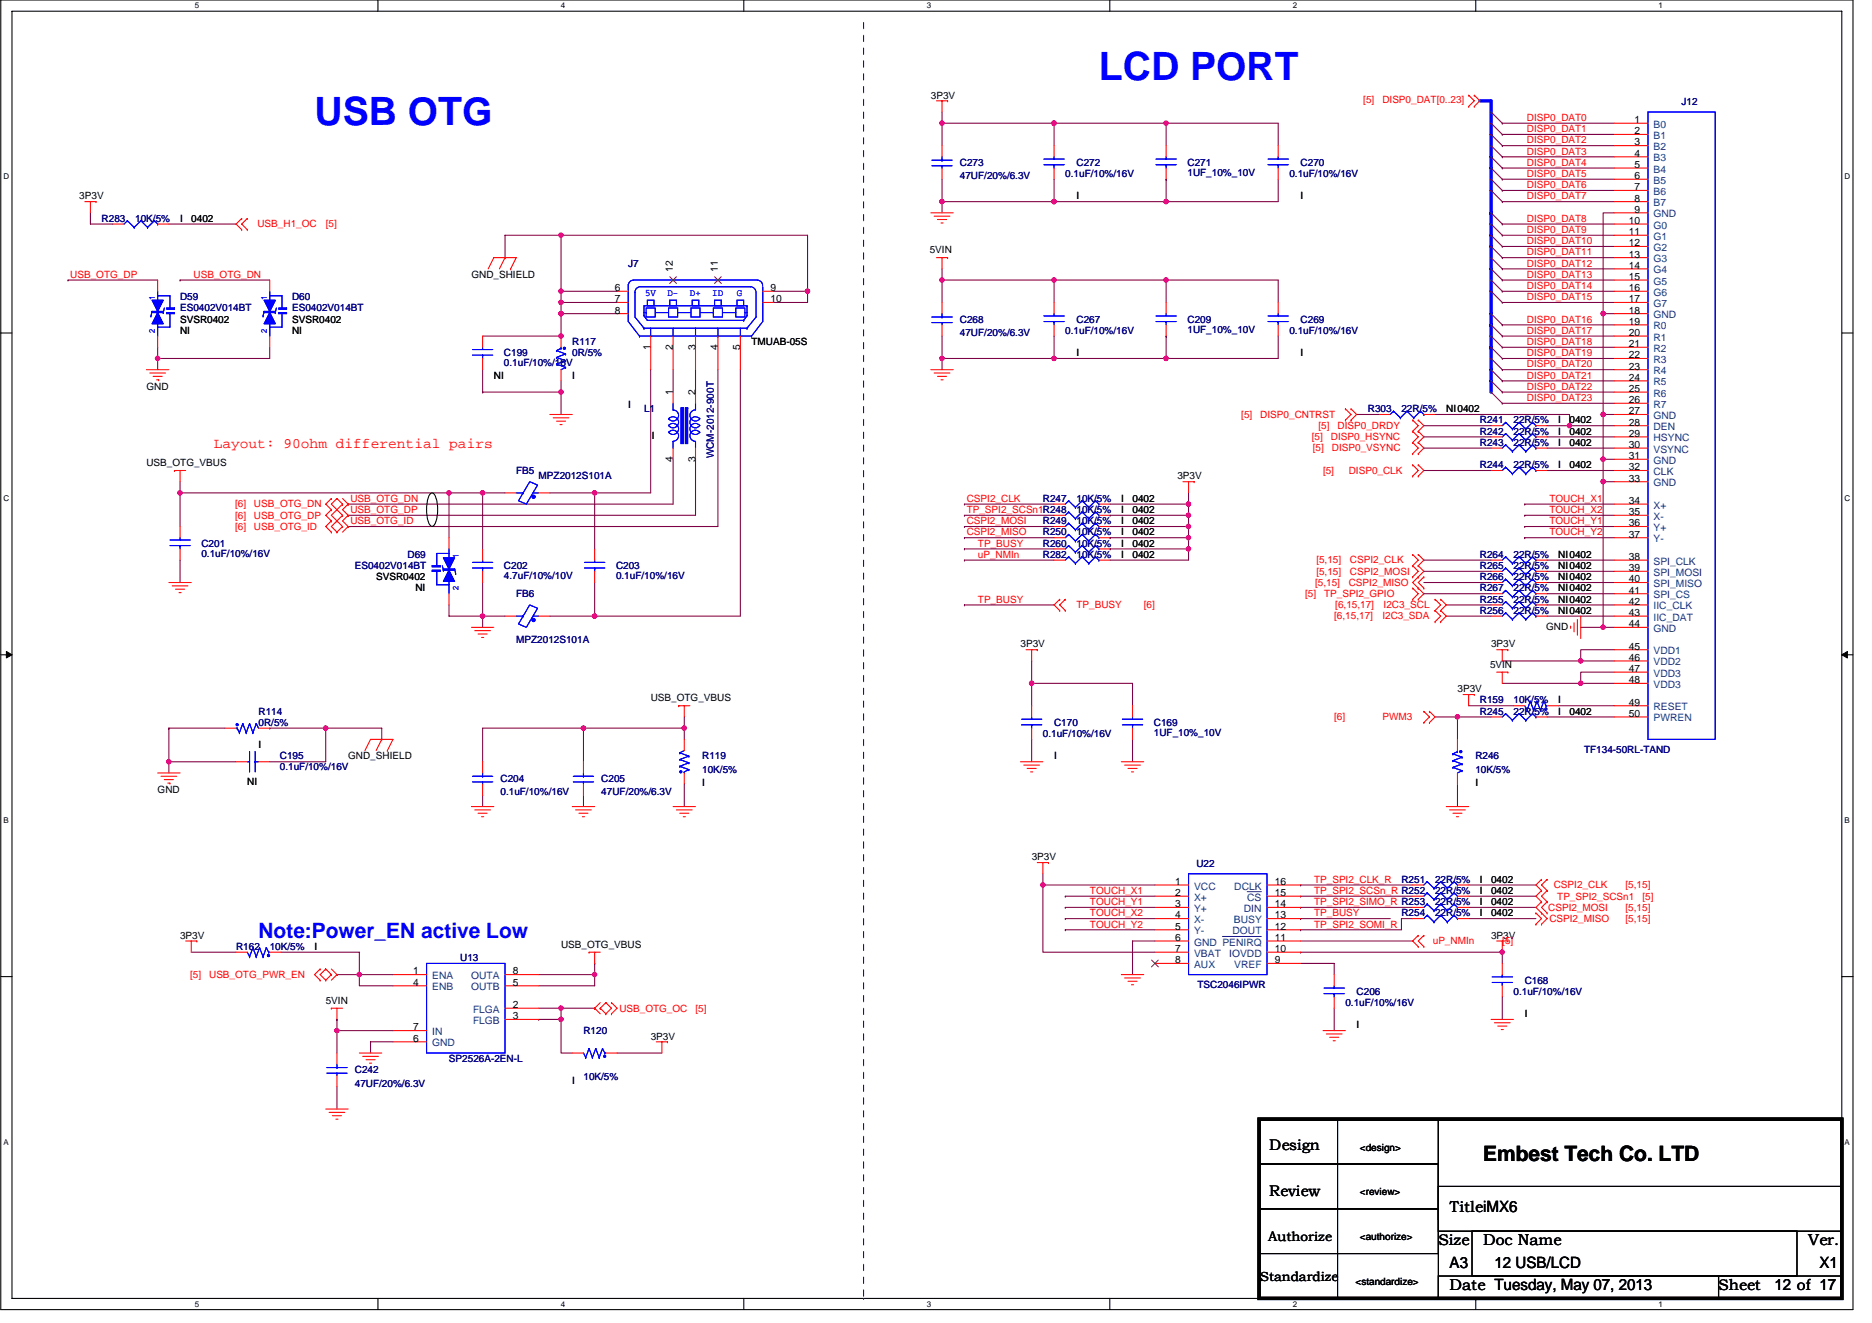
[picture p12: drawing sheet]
<svg xmlns="http://www.w3.org/2000/svg" width="297mm" height="210mm" viewBox="0 0 297 210" stroke-linecap="round" stroke-linejoin="round" font-family="sans-serif">
<defs><g id="words">
<g font-size="6.2" fill="#00f">
<text x="174.4" y="12.7">LCD PORT</text>
<text x="49.9" y="19.8">USB OTG</text>
</g>
<text font-size="3.4" fill="#00f" x="41" y="148.9">Note:Power_EN active Low</text>
<text font-size="3.4" x="235.3" y="184.3">Embest Tech Co. LTD</text>
<g font-size="2.5">
<text x="228.2" y="197.7">Size</text>
<text x="230" y="192.3">TitleiMX6</text>
<text x="235.3" y="197.7">Doc Name</text>
<text x="286.9" y="197.7">Ver.</text>
<text x="230" y="201.2">A3</text>
<text x="237.1" y="201.2">12 USB/LCD</text>
<text x="288.7" y="201.2">X1</text>
<text x="230" y="204.8">Date Tuesday, May 07, 2013</text>
<text x="272.7" y="204.8">Sheet</text>
<text x="281.6" y="204.7">12 of 17</text>
</g>
<g font-size="2.4">
<text x="201.4" y="182.5">Design</text>
<text x="201.4" y="189.8">Review</text>
</g>
<text font-size="2.3" fill="#f00" x="33.9" y="71.2">Layout: 90ohm differential pairs</text>
<g font-size="2.1">
<text x="201.2" y="197">Authorize</text>
<text x="200" y="203.4">Standardize</text>
</g>
<g font-size="1.6">
<text x="147.7" y="15.6">3P3V</text>
<text x="259.4" y="19.5">1</text>
<text x="259.4" y="21.3">2</text>
<text x="259.4" y="23.1">3</text>
<text x="259.4" y="24.9">4</text>
<text x="259.4" y="26.6">5</text>
<text x="259.4" y="28.4">6</text>
<text x="12.6" y="31.6">3P3V</text>
<text x="28.6" y="35.2">I</text>
<text x="30.4" y="35.2">0402</text>
<text x="170.8" y="31.6">I</text>
<text x="206.4" y="31.6">I</text>
<text x="258.5" y="35.5">10</text>
<text x="259.4" y="30.2">7</text>
<text x="259.4" y="33.8">9</text>
<text x="259.4" y="32">8</text>
<text x="147.5" y="40.2">5VIN</text>
<text x="258.5" y="37.3">11</text>
<text x="258.5" y="39.1">12</text>
<text x="258.5" y="40.9">13</text>
<text x="74.8" y="44.1">GND_SHIELD</text>
<text x="97.6" y="46.2">6</text>
<text x="97.6" y="48">7</text>
<text x="106.8" y="43.2" transform="rotate(-90 106.8 43.2)">12</text>
<text x="113.9" y="43.2" transform="rotate(-90 113.9 43.2)">11</text>
<text x="122.3" y="46.2">9</text>
<text x="122.3" y="48">10</text>
<text x="258.5" y="42.7">14</text>
<text x="258.5" y="44.4">15</text>
<text x="258.5" y="46.2">16</text>
<text x="258.5" y="48">17</text>
<text x="28.6" y="51.2">SVSR0402</text>
<text x="28.6" y="53">NI</text>
<text x="46.4" y="51.2">SVSR0402</text>
<text x="46.4" y="53">NI</text>
<text x="97.6" y="49.8">8</text>
<text x="258.5" y="49.8">18</text>
<text x="258.5" y="51.5">19</text>
<text x="258.5" y="53.3">20</text>
<text x="103.2" y="55.5" transform="rotate(-90 103.2 55.5)">1</text>
<text x="106.8" y="55.5" transform="rotate(-90 106.8 55.5)">2</text>
<text x="110.3" y="55.5" transform="rotate(-90 110.3 55.5)">3</text>
<text x="113.9" y="55.5" transform="rotate(-90 113.9 55.5)">4</text>
<text x="117.5" y="55.5" transform="rotate(-90 117.5 55.5)">5</text>
<text x="119.2" y="54.8">TMUAB-05S</text>
<text x="170.8" y="56.5">I</text>
<text x="206.4" y="56.5">I</text>
<text x="258.5" y="55.1">21</text>
<text x="258.5" y="56.9">22</text>
<text x="258.5" y="58.7">23</text>
<text x="23.2" y="61.9">GND</text>
<text x="78.4" y="60.1">NI</text>
<text x="90.8" y="60.1">I</text>
<text x="99.7" y="64.7">I</text>
<text x="106.8" y="62.8" transform="rotate(-90 106.8 62.8)">1</text>
<text x="110.3" y="62.8" transform="rotate(-90 110.3 62.8)">2</text>
<text x="229.5" y="65.4">NI0402</text>
<text x="258.5" y="60.4">24</text>
<text x="258.5" y="62.2">25</text>
<text x="258.5" y="64">26</text>
<text x="258.5" y="65.8">27</text>
<text x="103.4" y="69.7">I</text>
<text x="247.3" y="67.2">I</text>
<text x="247.3" y="69">I</text>
<text x="247.3" y="70.8">I</text>
<text x="249" y="67.2">0402</text>
<text x="249" y="69">0402</text>
<text x="249" y="70.8">0402</text>
<text x="258.5" y="67.5">28</text>
<text x="258.5" y="69.3">29</text>
<text x="258.5" y="71.1">30</text>
<text x="23.2" y="74">USB_OTG_VBUS</text>
<text x="106.8" y="73.3" transform="rotate(-90 106.8 73.3)">4</text>
<text x="110.3" y="73.3" transform="rotate(-90 110.3 73.3)">3</text>
<text x="186.8" y="76.1">3P3V</text>
<text x="247.3" y="74.3">I</text>
<text x="249" y="74.3">0402</text>
<text x="258.5" y="72.9">31</text>
<text x="258.5" y="74.7">32</text>
<text x="258.5" y="76.4">33</text>
<text x="177.9" y="79.7">I</text>
<text x="177.9" y="83.2">I</text>
<text x="177.9" y="81.4">I</text>
<text x="179.7" y="79.7">0402</text>
<text x="179.7" y="83.2">0402</text>
<text x="179.7" y="81.4">0402</text>
<text x="258.5" y="80">34</text>
<text x="258.5" y="81.8">35</text>
<text x="258.5" y="83.5">36</text>
<text x="177.9" y="86.8">I</text>
<text x="177.9" y="88.5">I</text>
<text x="177.9" y="85">I</text>
<text x="179.7" y="86.8">0402</text>
<text x="179.7" y="88.5">0402</text>
<text x="179.7" y="85">0402</text>
<text x="247.3" y="88.5">NI0402</text>
<text x="258.5" y="85.3">37</text>
<text x="258.5" y="88.9">38</text>
<text x="59.7" y="92.1">SVSR0402</text>
<text x="65.9" y="93.9">NI</text>
<text x="247.3" y="93.9">NI0402</text>
<text x="247.3" y="95.7">NI0402</text>
<text x="247.3" y="92.1">NI0402</text>
<text x="247.3" y="90.3">NI0402</text>
<text x="258.5" y="90.7">39</text>
<text x="258.5" y="92.4">40</text>
<text x="258.5" y="94.2">41</text>
<text x="258.5" y="96">42</text>
<text x="245.3" y="99.9">GND</text>
<text x="247.3" y="97.4">NI0402</text>
<text x="258.5" y="97.8">43</text>
<text x="258.5" y="99.5">44</text>
<text x="161.9" y="102.8">3P3V</text>
<text x="236.4" y="106">5VIN</text>
<text x="236.6" y="102.8">3P3V</text>
<text x="258.5" y="103.1">45</text>
<text x="258.5" y="104.9">46</text>
<text x="258.5" y="106.7">47</text>
<text x="103.2" y="111.3">USB_OTG_VBUS</text>
<text x="231.3" y="109.9">3P3V</text>
<text x="247.3" y="111.7">I</text>
<text x="247.3" y="113.4">I</text>
<text x="249" y="113.4">0402</text>
<text x="258.5" y="108.4">48</text>
<text x="258.5" y="112">49</text>
<text x="258.5" y="113.8">50</text>
<text x="41" y="118.8">I</text>
<text x="25" y="125.9">GND</text>
<text x="39.2" y="124.6">NI</text>
<text x="55.2" y="120.5">GND_SHIELD</text>
<text x="111.4" y="124.8">I</text>
<text x="167.3" y="120.5">I</text>
<text x="234.1" y="124.8">I</text>
<text x="163.7" y="136.5">3P3V</text>
<text x="186.5" y="140.4">1</text>
<text x="186.5" y="142.2">2</text>
<text x="186.5" y="144">3</text>
<text x="202.3" y="142.2">15</text>
<text x="202.3" y="144">14</text>
<text x="202.3" y="140.4">16</text>
<text x="234.8" y="141.9">I</text>
<text x="234.8" y="140.1">I</text>
<text x="234.8" y="143.7">I</text>
<text x="236.6" y="141.9">0402</text>
<text x="236.6" y="140.1">0402</text>
<text x="236.6" y="143.7">0402</text>
<text x="28.6" y="149">3P3V</text>
<text x="186.5" y="145.8">4</text>
<text x="186.5" y="147.6">5</text>
<text x="186.5" y="149.3">6</text>
<text x="202.3" y="145.8">13</text>
<text x="202.3" y="149.3">11</text>
<text x="202.3" y="147.6">12</text>
<text x="234.8" y="145.4">I</text>
<text x="236.6" y="149">3P3V</text>
<text x="236.6" y="145.4">0402</text>
<text x="49.9" y="150.8">I</text>
<text x="65.5" y="154.7">1</text>
<text x="81.4" y="154.7">8</text>
<text x="89" y="150.4">USB_OTG_VBUS</text>
<text x="186.5" y="151.1">7</text>
<text x="186.5" y="152.9">8</text>
<text x="202.3" y="151.1">10</text>
<text x="202.3" y="152.9">9</text>
<text x="51.7" y="159.3">5VIN</text>
<text x="65.5" y="156.4">4</text>
<text x="81.4" y="156.4">5</text>
<text x="81.4" y="160">2</text>
<text x="81.4" y="161.8">3</text>
<text x="241.9" y="161.4">I</text>
<text x="65.5" y="163.6">7</text>
<text x="65.5" y="165.3">6</text>
<text x="103.2" y="165">3P3V</text>
<text x="215.3" y="163.2">I</text>
<text x="90.8" y="172.1">I</text>
<text x="215.8" y="182.6">&lt;design&gt;</text>
<text x="215.8" y="189.7">&lt;review&gt;</text>
<text x="215.8" y="196.8">&lt;authorize&gt;</text>
<text x="215.1" y="203.9">&lt;standardize&gt;</text>
</g>
<g font-size="1.6" fill="#f00">
<text x="216.3" y="16.4">[5]</text>
<text x="219.3" y="16.4">DISP0_DAT[0..23]</text>
<text x="242.3" y="21">DISP0_DAT1</text>
<text x="242.3" y="19.2">DISP0_DAT0</text>
<text x="242.3" y="22.8">DISP0_DAT2</text>
<text x="242.3" y="26.3">DISP0_DAT4</text>
<text x="242.3" y="24.5">DISP0_DAT3</text>
<text x="242.3" y="29.9">DISP0_DAT6</text>
<text x="242.3" y="28.1">DISP0_DAT5</text>
<text x="242.3" y="31.6">DISP0_DAT7</text>
<text x="242.3" y="35.2">DISP0_DAT8</text>
<text x="40.8" y="36.1">USB_H1_OC</text>
<text x="51.7" y="36.1">[5]</text>
<text x="242.3" y="40.5">DISP0_DAT11</text>
<text x="242.3" y="38.8">DISP0_DAT10</text>
<text x="242.3" y="37">DISP0_DAT9</text>
<text x="11.2" y="44.1">USB_OTG_DP</text>
<text x="30.7" y="44.1">USB_OTG_DN</text>
<text x="242.3" y="47.6">DISP0_DAT15</text>
<text x="242.3" y="45.9">DISP0_DAT14</text>
<text x="242.3" y="44.1">DISP0_DAT13</text>
<text x="242.3" y="42.3">DISP0_DAT12</text>
<text x="242.3" y="53">DISP0_DAT17</text>
<text x="242.3" y="51.2">DISP0_DAT16</text>
<text x="242.3" y="56.5">DISP0_DAT19</text>
<text x="242.3" y="58.3">DISP0_DAT20</text>
<text x="242.3" y="54.8">DISP0_DAT18</text>
<text x="242.3" y="60.1">DISP0_DAT21</text>
<text x="242.3" y="61.9">DISP0_DAT22</text>
<text x="242.3" y="63.6">DISP0_DAT23</text>
<text x="197" y="66.3">[5]</text>
<text x="200" y="66.3">DISP0_CNTRST</text>
<text x="208.1" y="69.9">[5]</text>
<text x="208.3" y="71.6">[5]</text>
<text x="209.2" y="68.1">[5]</text>
<text x="211.2" y="69.9">DISP0_HSYNC</text>
<text x="211.3" y="71.6">DISP0_VSYNC</text>
<text x="212.2" y="68.1">DISP0_DRDY</text>
<text x="209.9" y="75.2">[5]</text>
<text x="214" y="75.2">DISP0_CLK</text>
<text x="37.3" y="80.5">[6]</text>
<text x="37.3" y="82.3">[6]</text>
<text x="40.3" y="80.5">USB_OTG_DN</text>
<text x="40.3" y="82.3">USB_OTG_DP</text>
<text x="55.6" y="81.4">USB_OTG_DP</text>
<text x="55.6" y="79.7">USB_OTG_DN</text>
<text x="55.6" y="83.2">USB_OTG_ID</text>
<text x="153.4" y="79.7">CSPI2_CLK</text>
<text x="153.4" y="81.4">TP_SPI2_SCSn1R248</text>
<text x="153.4" y="83.2">CSPI2_MOSI</text>
<text x="245.8" y="79.7">TOUCH_X1</text>
<text x="245.8" y="81.4">TOUCH_X2</text>
<text x="245.8" y="83.2">TOUCH_Y1</text>
<text x="37.3" y="84.1">[6]</text>
<text x="40.3" y="84.1">USB_OTG_ID</text>
<text x="153.4" y="85">CSPI2_MISO</text>
<text x="155.2" y="86.8">TP_BUSY</text>
<text x="155.2" y="88.5">uP_NMIn</text>
<text x="208.9" y="89.4">[5,15]</text>
<text x="214.2" y="89.4">CSPI2_CLK</text>
<text x="245.8" y="85">TOUCH_Y2</text>
<text x="155.2" y="95.7">TP_BUSY</text>
<text x="207.1" y="94.8">[5]</text>
<text x="208.7" y="93">[5,15]</text>
<text x="208.9" y="91.2">[5,15]</text>
<text x="210.1" y="94.8">TP_SPI2_GPIO</text>
<text x="214" y="93">CSPI2_MISO</text>
<text x="214.2" y="91.2">CSPI2_MOSI</text>
<text x="170.8" y="96.5">TP_BUSY</text>
<text x="181.5" y="96.5">[6]</text>
<text x="211.7" y="98.3">[6,15,17]</text>
<text x="211.9" y="96.5">[6,15,17]</text>
<text x="219.3" y="98.3">I2C3_SDA</text>
<text x="219.5" y="96.5">I2C3_SCL</text>
<text x="211.7" y="114.3">[6]</text>
<text x="219.3" y="114.3">PWM3</text>
<text x="172.9" y="141.9">TOUCH_X1</text>
<text x="172.9" y="143.7">TOUCH_Y1</text>
<text x="208.5" y="140.1">TP_SPI2_CLK_R</text>
<text x="208.5" y="141.9">TP_SPI2_SCSn_R R252</text>
<text x="208.5" y="143.7">TP_SPI2_SIMO_R R253</text>
<text x="246.5" y="141">CSPI2_CLK</text>
<text x="247.1" y="142.8">TP_SPI2_SCSn1</text>
<text x="257.9" y="141">[5,15]</text>
<text x="260.6" y="142.8">[5]</text>
<text x="172.9" y="145.4">TOUCH_X2</text>
<text x="172.9" y="147.2">TOUCH_Y2</text>
<text x="208.5" y="147.2">TP_SPI2_SOMI_R</text>
<text x="208.5" y="145.4">TP_BUSY</text>
<text x="227.3" y="149.9">uP_NMIn</text>
<text x="238.4" y="149.9">[5]</text>
<text x="245.7" y="144.5">CSPI2_MOSI</text>
<text x="245.8" y="146.3">CSPI2_MISO</text>
<text x="257.9" y="146.3">[5,15]</text>
<text x="257.9" y="144.5">[5,15]</text>
<text x="30.2" y="155.2">[5]</text>
<text x="33.2" y="155.2">USB_OTG_PWR_EN</text>
<text x="98.3" y="160.5">USB_OTG_OC</text>
<text x="110.4" y="160.5">[5]</text>
</g>
<g font-size="1.6" fill="#000080">
<text x="266.8" y="16.7">J12</text>
<text x="152.3" y="26.3">C273</text>
<text x="152.3" y="28.4">47UF/20%/6.3V</text>
<text x="169" y="28.1">0.1uF/10%/16V</text>
<text x="170.8" y="26.3">C272</text>
<text x="188.4" y="26.3">C271</text>
<text x="188.4" y="27.9">1UF_10%_10V</text>
<text x="204.6" y="28.1">0.1uF/10%/16V</text>
<text x="206.4" y="26.3">C270</text>
<text x="16.1" y="35.2">R283</text>
<text x="21.5" y="35.2">10K/5%</text>
<text x="28.6" y="47.6">D59</text>
<text x="46.4" y="47.6">D60</text>
<text x="99.7" y="42.3">J7</text>
<text x="28.6" y="49.4">ES0402V014BT</text>
<text x="46.4" y="49.4">ES0402V014BT</text>
<text x="152.3" y="51.2">C268</text>
<text x="152.3" y="53.3">47UF/20%/6.3V</text>
<text x="169" y="53">0.1uF/10%/16V</text>
<text x="170.8" y="51.2">C267</text>
<text x="188.4" y="51.2">C209</text>
<text x="188.4" y="52.8">1UF_10%_10V</text>
<text x="204.6" y="53">0.1uF/10%/16V</text>
<text x="206.4" y="51.2">C269</text>
<text x="80" y="56.5">C199</text>
<text x="80" y="58.1">0.1uF/10%/16V</text>
<text x="90.8" y="54.8">R117</text>
<text x="90.8" y="56.5">0R/5%</text>
<text x="102.2" y="65.4">L1</text>
<text x="217" y="65.4">R303</text>
<text x="222.4" y="65.4">22R/5%</text>
<text x="234.8" y="67.2">R241</text>
<text x="234.8" y="69">R242</text>
<text x="234.8" y="70.8">R243</text>
<text x="240.2" y="67.2">22R/5%</text>
<text x="240.2" y="69">22R/5%</text>
<text x="240.2" y="70.8">22R/5%</text>
<text x="81.9" y="75.2">FB5</text>
<text x="85.5" y="76.1">MPZ2012S101A</text>
<text x="113.3" y="72.7" transform="rotate(-90 113.3 72.7)">WCM-2012-900T</text>
<text x="234.8" y="74.3">R244</text>
<text x="240.2" y="74.3">22R/5%</text>
<text x="165.5" y="79.7">R247</text>
<text x="165.5" y="83.2">R249</text>
<text x="170.8" y="79.7">10K/5%</text>
<text x="170.8" y="83.2">10K/5%</text>
<text x="170.8" y="81.4">10K/5%</text>
<text x="32" y="86.8">C201</text>
<text x="32" y="88.4">0.1uF/10%/16V</text>
<text x="64.7" y="88.5">D69</text>
<text x="165.5" y="86.8">R260</text>
<text x="165.5" y="88.5">R282</text>
<text x="165.5" y="85">R250</text>
<text x="170.8" y="86.8">10K/5%</text>
<text x="170.8" y="88.5">10K/5%</text>
<text x="170.8" y="85">10K/5%</text>
<text x="234.8" y="88.5">R264</text>
<text x="240.2" y="88.5">22R/5%</text>
<text x="56.3" y="90.3">ES0402V014BT</text>
<text x="80" y="90.3">C202</text>
<text x="80" y="91.9">4.7uF/10%/10V</text>
<text x="81.9" y="94.8">FB6</text>
<text x="97.7" y="90.3">C203</text>
<text x="97.7" y="91.9">0.1uF/10%/16V</text>
<text x="234.8" y="93.9">R267</text>
<text x="234.8" y="95.7">R255</text>
<text x="234.8" y="92.1">R266</text>
<text x="234.8" y="90.3">R265</text>
<text x="240.2" y="93.9">22R/5%</text>
<text x="240.2" y="95.7">22R/5%</text>
<text x="240.2" y="92.1">22R/5%</text>
<text x="240.2" y="90.3">22R/5%</text>
<text x="234.8" y="97.4">R256</text>
<text x="240.2" y="97.4">22R/5%</text>
<text x="81.9" y="102">MPZ2012S101A</text>
<text x="41" y="113.4">R114</text>
<text x="234.8" y="111.7">R159</text>
<text x="234.8" y="113.4">R245</text>
<text x="240.2" y="111.7">10K/5%</text>
<text x="240.2" y="113.4">22R/5%</text>
<text x="41" y="115.2">0R/5%</text>
<text x="165.5" y="117">0.1uF/10%/16V</text>
<text x="167.3" y="115.2">C170</text>
<text x="183.1" y="115.2">C169</text>
<text x="183.1" y="116.8">1UF_10%_10V</text>
<text x="251.4" y="119.5">TF134-50RL-TAND</text>
<text x="44.4" y="120.5">C195</text>
<text x="44.4" y="122.2">0.1uF/10%/16V</text>
<text x="79.4" y="124.1">C204</text>
<text x="95.4" y="124.1">C205</text>
<text x="111.4" y="120.5">R119</text>
<text x="111.4" y="122.7">10K/5%</text>
<text x="234.1" y="120.5">R246</text>
<text x="234.1" y="122.7">10K/5%</text>
<text x="79.4" y="126.2">0.1uF/10%/16V</text>
<text x="95.4" y="126.2">47UF/20%/6.3V</text>
<text x="189.8" y="137.6">U22</text>
<text x="222.4" y="140.1">R251</text>
<text x="227.7" y="141.9">22R/5%</text>
<text x="227.7" y="140.1">22R/5%</text>
<text x="227.7" y="143.7">22R/5%</text>
<text x="222.4" y="145.4">R254</text>
<text x="227.7" y="145.4">22R/5%</text>
<text x="37.5" y="150.8">R162</text>
<text x="42.8" y="150.8">10K/5%</text>
<text x="73" y="152.5">U13</text>
<text x="190" y="156.8">TSC2046IPWR</text>
<text x="213.5" y="159.7">0.1uF/10%/16V</text>
<text x="215.3" y="157.9">C206</text>
<text x="240.2" y="157.9">0.1uF/10%/16V</text>
<text x="241.9" y="156.1">C168</text>
<text x="92.6" y="164.1">R120</text>
<text x="56.3" y="170.3">C242</text>
<text x="56.3" y="172.5">47UF/20%/6.3V</text>
<text x="71.2" y="168.6">SP2526A-2EN-L</text>
<text x="92.6" y="171.4">10K/5%</text>
</g>
<g font-size="1.6" fill="#004080">
<text x="262.4" y="20.3">B0</text>
<text x="262.4" y="22.1">B1</text>
<text x="262.4" y="23.8">B2</text>
<text x="262.4" y="25.6">B3</text>
<text x="262.4" y="27.4">B4</text>
<text x="262.4" y="29.2">B5</text>
<text x="262.4" y="30.9">B6</text>
<text x="262.4" y="34.5">GND</text>
<text x="262.4" y="32.7">B7</text>
<text x="262.4" y="36.3">G0</text>
<text x="262.4" y="38.1">G1</text>
<text x="262.4" y="39.8">G2</text>
<text x="262.4" y="41.6">G3</text>
<text x="262.4" y="43.4">G4</text>
<text x="262.4" y="45.2">G5</text>
<text x="262.4" y="46.9">G6</text>
<text x="262.4" y="48.7">G7</text>
<text x="262.4" y="50.5">GND</text>
<text x="262.4" y="52.3">R0</text>
<text x="262.4" y="54.1">R1</text>
<text x="262.4" y="55.8">R2</text>
<text x="262.4" y="57.6">R3</text>
<text x="262.4" y="59.4">R4</text>
<text x="262.4" y="61.2">R5</text>
<text x="262.4" y="62.9">R6</text>
<text x="262.4" y="64.7">R7</text>
<text x="262.4" y="66.5">GND</text>
<text x="262.4" y="68.3">DEN</text>
<text x="262.4" y="70.1">HSYNC</text>
<text x="262.4" y="71.8">VSYNC</text>
<text x="262.4" y="73.6">GND</text>
<text x="262.4" y="75.4">CLK</text>
<text x="262.4" y="77.2">GND</text>
<text x="262.4" y="80.7">X+</text>
<text x="262.4" y="82.5">X-</text>
<text x="262.4" y="84.3">Y+</text>
<text x="262.4" y="86.1">Y-</text>
<text x="262.4" y="89.6">SPI_CLK</text>
<text x="262.4" y="91.4">SPI_MOSI</text>
<text x="262.4" y="93.2">SPI_MISO</text>
<text x="262.4" y="95">SPI_CS</text>
<text x="262.4" y="96.7">IIC_CLK</text>
<text x="262.4" y="98.5">IIC_DAT</text>
<text x="262.4" y="100.3">GND</text>
<text x="262.4" y="103.8">VDD1</text>
<text x="262.4" y="105.6">VDD2</text>
<text x="262.4" y="107.4">VDD3</text>
<text x="262.4" y="109.2">VDD3</text>
<text x="262.4" y="112.7">RESET</text>
<text x="262.4" y="114.5">PWREN</text>
<text x="189.5" y="141.2">VCC</text>
<text x="189.5" y="143">X+</text>
<text x="195.9" y="141.2">DCLK</text>
<text x="197.9" y="143">CS</text>
<text x="189.5" y="144.7">Y+</text>
<text x="189.5" y="146.5">X-</text>
<text x="189.5" y="148.3">Y-</text>
<text x="195.6" y="148.3">DOUT</text>
<text x="195.8" y="146.5">BUSY</text>
<text x="197.4" y="144.7">DIN</text>
<text x="68.6" y="155.4">ENA</text>
<text x="74.8" y="155.4">OUTA</text>
<text x="189.5" y="150.1">GND PENIRQ</text>
<text x="189.5" y="151.8">VBAT</text>
<text x="189.5" y="153.6">AUX</text>
<text x="195" y="151.8">IOVDD</text>
<text x="195.9" y="153.6">VREF</text>
<text x="68.6" y="157.2">ENB</text>
<text x="74.8" y="157.2">OUTB</text>
<text x="75.1" y="160.7">FLGA</text>
<text x="68.6" y="164.3">IN</text>
<text x="68.6" y="166.1">GND</text>
<text x="75.1" y="162.5">FLGB</text>
</g>
<g font-size="1.6" fill="#00f">
<text x="102.4" y="46.9">5V</text>
<text x="105.9" y="46.9">D-</text>
<text x="109.5" y="46.9">D+</text>
<text x="113" y="46.9">ID</text>
<text x="116.9" y="46.9">G</text>
</g>
<g font-size="1.3">
<text x="30.9" y="1.3">5</text>
<text x="89" y="1.3">4</text>
<text x="147" y="1.3">3</text>
<text x="205.1" y="1.3">2</text>
<text x="263.2" y="1.3">1</text>
<text x=".6" y="28.4">D</text>
<text x="292.7" y="28.4">D</text>
<text x=".6" y="79.5">C</text>
<text x="292.7" y="79.5">C</text>
<text x=".6" y="130.6">B</text>
<text x="292.7" y="130.6">B</text>
<text x=".6" y="181.7">A</text>
<text x="292.7" y="181.7">A</text>
<text x="30.9" y="207.4">5</text>
<text x="89" y="207.4">4</text>
<text x="147" y="207.4">3</text>
<text x="205.1" y="207.4">2</text>
<text x="263.2" y="207.4">1</text>
</g>
<g font-size="1.2" fill="#00f">
<text x="24.5" y="47.6" transform="rotate(-90 24.5 47.6)">1</text>
<text x="42.3" y="47.6" transform="rotate(-90 42.3 47.6)">1</text>
<text x="24.5" y="52.8" transform="rotate(-90 24.5 52.8)">2</text>
<text x="42.3" y="52.8" transform="rotate(-90 42.3 52.8)">2</text>
<text x="72.7" y="88.5" transform="rotate(-90 72.7 88.5)">1</text>
<text x="72.7" y="93.7" transform="rotate(-90 72.7 93.7)">2</text>
</g>
</g></defs>
<path d="M.1 0h293.9v207.9h-293.9zM1.9 1.8h290.3v204.3h-290.3z" fill="none" stroke="#000" stroke-width=".17"/>
<g fill="#fff">
<path d="M30.9 .2h.7v1.4h-.7z"/>
<path d="M30.9 206.3h.7v1.4h-.7z"/>
</g>
<path d="M60 0v1.8M60 206.1v1.8" fill="none" stroke="#000" stroke-width=".17"/>
<g fill="#fff">
<path d="M89 .2h.7v1.4h-.7z"/>
<path d="M89 206.3h.7v1.4h-.7z"/>
</g>
<path d="M118 0v1.8M118 206.1v1.8" fill="none" stroke="#000" stroke-width=".17"/>
<g fill="#fff">
<path d="M147 .2h.7v1.4h-.7z"/>
<path d="M147 206.3h.7v1.4h-.7z"/>
</g>
<path d="M176.1 0v1.8M176.1 206.1v1.8" fill="none" stroke="#000" stroke-width=".17"/>
<g fill="#fff">
<path d="M205.1 .2h.7v1.4h-.7z"/>
<path d="M205.1 206.3h.7v1.4h-.7z"/>
</g>
<path d="M234.2 0v1.8M234.2 206.1v1.8" fill="none" stroke="#000" stroke-width=".17"/>
<g fill="#fff">
<path d="M263.2 .2h.7v1.4h-.7z"/>
<path d="M263.2 206.3h.7v1.4h-.7z"/>
<path d="M.6 27.3h.9v1.4h-.9z"/>
<path d="M292.7 27.3h.9v1.4h-.9z"/>
<path d="M.6 78.4h.9v1.4h-.9z"/>
<path d="M292.7 78.4h.9v1.4h-.9z"/>
</g>
<path d="M.1 52.9h1.8M292.2 52.9h1.8" fill="none" stroke="#000" stroke-width=".17"/>
<g fill="#fff">
<path d="M.6 129.5h.8v1.4h-.8z"/>
<path d="M292.7 129.5h.8v1.4h-.8z"/>
</g>
<path d="M.1 103.9h1.8M292.2 103.9h1.8" fill="none" stroke="#000" stroke-width=".17"/>
<path d="M1 103.4l.9 .5-.9 .5zM292.2 103.9l.9-.5v1z" fill="#000" stroke="#000" stroke-width=".16"/>
<g fill="#fff">
<path d="M.5 180.5h.9v1.4h-.9z"/>
<path d="M292.7 180.5h.8v1.4h-.8z"/>
</g>
<g fill="none" stroke="#000" stroke-width=".17">
<path d="M68.3 78.3l.3-.1a1.42 1.42 0 0 1 .7 1.3 5.5 5.5 0 0 1-.5 3.9l-.2 .1a1.42 1.42 0 0 1-.8-1.3l-.1-.6a4.7 4.7 0 0 1 .6-3.3zM.1 155h1.8M292.2 155h1.8M199.8 177.6h28.4v7.1h-28.4zM212.2 177.6h16v28.5h-16zM199.8 184.7h28.4v7.2h-28.4zM199.8 191.9h28.4v7.1h-28.4zM228.2 188.3h64v7.1h-64zM228.2 184.7h.1M228.2 184.7v8.9M233.6 195.4h51.5v7.1h-51.5zM228.2 202.5h44.5v3.6h-44.5z"/>
<path d="M272.7 202.5h19.5v3.6h-19.5z"/>
</g>
<g fill="none" stroke="#800040" stroke-width=".17">
<path d="M149.5 17.8v1.8M149.5 19.6h.1M149.5 19.6h53.3v3.5M149.5 19.6v3.5M167.3 19.6v3.5M167.3 19.6h.1M185 19.6v3.5M185 19.6h.1M236.6 19.6h.1M236.6 17.8h.1M236.6 19.6l1.8 1.7M236.6 17.8l1.8 1.8"/>
<path d="M238.4 19.6h.1M238.4 19.6h17.8M14.3 33.8v1.8h3.6M26.8 35.6h10.7M89 37.3h.1M89 37.3v8.9h8.9M89 37.3h39.1v8.9M89 37.3h-8.9v3.6M149.5 28.4v3.6M149.5 32h.1M149.5 32v1.8M149.5 32h35.5"/>
<path d="M167.3 28.4v3.6M167.3 32h.1M185 28.4v3.6h17.8v-3.6M185 28.4h.1M236.6 39.1h.1M236.6 37.3h.1M236.6 30.2h.1M236.6 28.4h.1M236.6 26.7h.1M236.6 24.9h.1M236.6 23.1h.1M236.6 21.3h.1"/>
<path d="M236.6 33.8h.1M236.6 35.6h.1M236.6 39.1l1.8 1.8M236.6 37.3l1.8 1.8M236.6 30.2l1.8 1.8M236.6 28.4l1.8 1.8M236.6 26.7l1.8 1.7M236.6 24.9l1.8 1.8M236.6 23.1l1.8 1.8M236.6 21.3l1.8 1.8M236.6 33.8l1.8 1.8M236.6 35.6l1.8 1.7"/>
<path d="M238.4 26.7h.1M238.4 21.3h.1M238.4 24.9h.1M238.4 23.1h.1M238.4 30.2h.1M238.4 32h.1M238.4 28.4h.1M238.4 39.1h.1M238.4 37.3h.1M238.4 35.6h.1M238.4 37.3h17.8M238.4 26.7h17.8"/>
<path d="M238.4 21.3h17.8M238.4 24.9h17.8M238.4 23.1h17.8M238.4 30.2h17.8M238.4 32h17.8M238.4 28.4h17.8M238.4 39.1h17.8M238.4 35.6h17.8M256.2 33.8h-1.8v16M10.8 44.4h.1M10.8 44.4h14.2M25 56.9v1.8"/>
<path d="M25 56.9h.1M25 55.1v1.8M28.6 44.4h.1M28.6 44.4h14.2M42.8 55.1v1.8h-17.8M76.6 58.7v3.5M89 48v1.8M89 48h.1M89 49.8h.1M89 49.8v3.5h-12.4M89 46.2h.1M89 48h8.9"/>
<path d="M89 46.2v1.8M89 49.8h8.9M103.2 58.7v19.5h-8.8M106.8 58.7v3.5M110.4 58.7v3.5M113.9 58.7v24.9h-58.7M117.5 58.7v39.1h-23.1M122.8 46.2h5.3M128.1 46.2v1.8h-5.3M128.1 46.2h.1M149.5 44.4v3.6M149.5 44.4h.1"/>
<path d="M149.5 42.7v1.7M149.5 53.3v3.6M149.5 56.9h.1M149.5 56.9v1.8M149.5 56.9h17.8M149.5 44.4h17.8M167.3 44.4v3.6M167.3 53.3v3.6M167.3 44.4h17.7M167.3 56.9h17.7M185 44.4v3.6M185 53.3h.1"/>
<path d="M185 44.4h17.8v3.6M185 44.4h.1M185 53.3v3.6M202.8 53.3v3.6h-17.8M236.6 58.7h.1M236.6 56.9h.1M236.6 55.1h.1M236.6 46.2h.1M236.6 44.4h.1M236.6 42.7h.1M236.6 40.9h.1M236.6 49.8h.1"/>
<path d="M236.6 51.6h.1M236.6 53.3h.1M236.6 58.7l1.8 1.8M236.6 56.9l1.8 1.8M236.6 55.1l1.8 1.8M236.6 46.2l1.8 1.8M236.6 44.4l1.8 1.8M236.6 42.7l1.8 1.7M236.6 40.9l1.8 1.8M236.6 49.8l1.8 1.8M236.6 51.6l1.8 1.7M236.6 53.3l1.8 1.8"/>
<path d="M238.4 53.3h.1M238.4 56.9h.1M238.4 58.7h.1M238.4 55.1h.1M238.4 51.6h.1M238.4 48h.1M238.4 46.2h.1M238.4 44.4h.1M238.4 42.7h.1M238.4 40.9h.1M238.4 48h17.8M238.4 56.9h17.8"/>
<path d="M238.4 44.4h17.8M238.4 53.3h17.8M238.4 58.7h17.8M238.4 55.1h17.8M238.4 51.6h17.8M238.4 46.2h17.8M238.4 42.7h17.8M238.4 40.9h17.8M254.4 49.8h.1M254.4 49.8h1.8M254.4 49.8v23.1M28.6 78.2h.1"/>
<path d="M28.6 78.2h42.6M28.6 76.5v1.7M28.6 78.2v5.4M71.2 78.2h.1M71.2 78.2v7.1M71.2 78.2h8.9M76.6 78.2h.1M76.6 62.2h.1M76.6 78.2v8.9M76.6 62.2h12.4M87.2 78.2h7.2M89 62.2v3.6"/>
<path d="M89 60.5v1.7M94.4 78.2h.1M94.4 78.2v8.9M106.8 72.9v7.1h-51.6M110.4 72.9v8.9h-55.2M188.6 78.2v1.8M215.3 65.8h3.5M225.9 67.6h10.7M225.9 69.3h10.7M225.9 71.1h10.7M225.9 74.7h10.7M227.7 65.8h21.3v1.8"/>
<path d="M236.6 62.2h.1M236.6 60.5h.1M236.6 62.2l1.8 1.8M236.6 60.5l1.8 1.7M238.4 60.5h.1M238.4 62.2h.1M238.4 64h.1M238.4 62.2h17.8M238.4 60.5h17.8M238.4 64h17.8M245.5 67.6h3.5M245.5 69.3h10.7"/>
<path d="M245.5 71.1h10.7M245.5 74.7h10.7M249 67.6h.1M249 67.6h7.2M254.4 76.5h1.8M254.4 76.5h.1M254.4 72.9h1.8M254.4 72.9v3.6M254.4 65.8h1.8M254.4 65.8h.1M254.4 76.5v23.1M28.6 88.9v3.6"/>
<path d="M55.2 81.8h.1M55.2 80h.1M55.2 83.6h.1M71.2 96v1.8h5.4M76.6 97.8h.1M76.6 92.5v5.3h3.5M76.6 97.8v1.8M87.2 97.8h7.2M94.4 92.5v5.3M94.4 97.8h.1M153 96h.1M153 80h.1"/>
<path d="M153 81.8h.1M153 83.6h.1M153 85.3h.1M153 87.1h.1M153 88.9h.1M153 81.8h14.3M153 80h14.3M153 83.6h14.3M153 85.3h14.3M153 96h14.3M153 87.1h14.3M153 88.9h14.3"/>
<path d="M176.1 81.8h.1M176.1 83.6h12.5M176.1 85.3h.1M176.1 80h12.5M176.1 87.1h.1M176.1 81.8h12.5M176.1 85.3h12.5M176.1 87.1h12.5M188.6 83.6h.1M188.6 81.8v1.8M188.6 80h.1M188.6 87.1v1.8h-12.5"/>
<path d="M188.6 85.3h.1M188.6 80v1.8M188.6 83.6v3.5M225.9 88.9h10.7M225.9 90.7h10.7M225.9 92.5h10.7M225.9 94.2h10.7M229.5 96h7.1M229.5 97.8h7.1M241.9 80h.1M241.9 81.8h.1M241.9 83.6h.1"/>
<path d="M241.9 85.3h.1M241.9 81.8h14.3M241.9 80h14.3M241.9 83.6h14.3M241.9 85.3h14.3M245.5 96h10.7M245.5 97.8h10.7M245.5 88.9h10.7M245.5 90.7h10.7M245.5 92.5h10.7M245.5 94.2h10.7M250.8 99.6h3.6"/>
<path d="M254.4 99.6h1.8M26.8 115.6h8.9M26.8 115.6h.1M26.8 115.6v5.3M42.8 115.6h.1M42.8 115.6h8.9M51.7 115.6v5.3h-8.9M51.7 115.6h8.9v1.7M92.6 115.6h-16v5.3M92.6 115.6v5.3M92.6 115.6h.1M92.6 115.6h16"/>
<path d="M108.6 115.6h.1M108.6 113.8v1.8M108.6 115.6v1.7M163.7 104.9v3.6M163.7 108.5v3.5M163.7 108.5h.1M163.7 108.5h16v3.5M163.7 117.3v3.6M179.7 117.3v3.6M227.7 113.8h3.6v3.5M231.3 113.8h.1M231.3 113.8h5.3"/>
<path d="M233 112h7.2M238.4 104.9h12.4M238.4 108.5h12.4M245.5 113.8h10.7M247.3 112h8.9M250.8 104.9h.1M250.8 108.5h.1M256.2 106.7h-5.4v1.8h5.4M256.2 103.1h-5.4v1.8h5.4M26.8 120.9h10.7M26.8 120.9v1.8M76.6 126.2v1.8"/>
<path d="M92.6 126.2v1.8M108.6 124.5v3.5M165.5 138.7v1.8M231.3 124.5v3.5M30.3 151.1h7.2M44.6 151.1h12.4v3.6M53.5 154.7h3.5M57 154.7v1.8h5.4M57 154.7h.1M57 154.7h5.4M85.5 154.7h8.9M94.4 152.9h.1"/>
<path d="M94.4 154.7v1.8h-8.9M94.4 152.9v1.8M165.5 140.5v10.6h17.8M165.5 140.5h.1M165.5 140.5h17.8M169 142.2h.1M169 145.8h.1M169 144h.1M169 147.6h.1M169 142.2h14.3M169 145.8h14.3M169 147.6h14.3"/>
<path d="M169 144h14.3M183.3 149.4h-3.6v5.3M206.4 147.6h.1M206.4 140.5h.1M206.4 151.1h32v1.8M206.4 142.2h.1M206.4 144h.1M206.4 149.4h17.8M206.4 151.1h.1M206.4 145.8h.1M206.4 152.9h5.3v1.8M206.4 142.2h17.8"/>
<path d="M206.4 145.8h14.2M206.4 140.5h17.8M206.4 144h17.8M224.2 145.8h-1.8v1.8h-16M233 140.5h10.7M233 142.2h10.7M233 144h10.7M233 145.8h10.7M238.4 158.2v3.6M53.5 161.8h.1M53.5 163.6h8.9M53.5 163.6v3.5"/>
<path d="M53.5 172.5v3.5M53.5 161.8v1.8M62.4 165.4h-3.6v1.7M85.5 161.8h.1M85.5 160h3.5v1.8M85.5 161.8h3.5M89 160h.1M89 161.8v5.3h1.8M89 160h5.4M97.9 167.1h7.1M211.7 160v3.6"/>
</g>
<g fill="#f0f" stroke="#f0f" stroke-width=".17">
<circle cx="94.3" cy="78.2" r=".35"/>
<circle cx="76.6" cy="78.2" r=".35"/>
<circle cx="94.3" cy="97.8" r=".35"/>
<circle cx="89" cy="48" r=".35"/>
<circle cx="76.6" cy="97.8" r=".35"/>
<circle cx="89" cy="53.3" r=".35"/>
<circle cx="89" cy="49.8" r=".35"/>
<circle cx="89" cy="62.2" r=".35"/>
<circle cx="128.1" cy="46.2" r=".35"/>
<circle cx="89" cy="37.3" r=".35"/>
<circle cx="89" cy="46.2" r=".35"/>
<circle cx="71.2" cy="78.2" r=".35"/>
<circle cx="108.6" cy="115.6" r=".35"/>
<circle cx="92.6" cy="115.6" r=".35"/>
<circle cx="28.6" cy="78.2" r=".35"/>
<circle cx="26.8" cy="120.9" r=".35"/>
<circle cx="51.7" cy="115.6" r=".35"/>
<circle cx="25" cy="56.9" r=".35"/>
<circle cx="250.8" cy="104.9" r=".35"/>
<circle cx="254.4" cy="99.6" r=".35"/>
<circle cx="254.4" cy="76.4" r=".35"/>
<circle cx="254.4" cy="72.9" r=".35"/>
<circle cx="231.3" cy="113.8" r=".35"/>
<circle cx="250.8" cy="108.4" r=".35"/>
<circle cx="165.5" cy="140.4" r=".35"/>
<circle cx="188.6" cy="81.8" r=".35"/>
<circle cx="188.6" cy="83.6" r=".35"/>
<circle cx="188.6" cy="85.3" r=".35"/>
<circle cx="238.4" cy="151.1" r=".35"/>
<circle cx="163.7" cy="108.4" r=".35"/>
<circle cx="188.6" cy="80" r=".35"/>
<circle cx="254.4" cy="65.8" r=".35"/>
<circle cx="254.4" cy="49.8" r=".35"/>
<circle cx="167.2" cy="44.4" r=".35"/>
<circle cx="149.5" cy="44.4" r=".35"/>
<circle cx="167.2" cy="56.9" r=".35"/>
<circle cx="149.5" cy="56.9" r=".35"/>
<circle cx="185" cy="56.9" r=".35"/>
<circle cx="167.2" cy="19.5" r=".35"/>
<circle cx="149.5" cy="19.5" r=".35"/>
<circle cx="167.2" cy="32" r=".35"/>
<circle cx="149.5" cy="32" r=".35"/>
<circle cx="185" cy="19.5" r=".35"/>
<circle cx="185" cy="32" r=".35"/>
<circle cx="185" cy="44.4" r=".35"/>
<circle cx="188.6" cy="87.1" r=".35"/>
<circle cx="57" cy="154.7" r=".35"/>
<circle cx="89" cy="160" r=".35"/>
<circle cx="89" cy="161.8" r=".35"/>
<circle cx="94.3" cy="154.7" r=".35"/>
<circle cx="53.5" cy="163.6" r=".35"/>
<circle cx="249" cy="67.6" r=".35"/>
</g>
<path d="M234.8 16h1.8v17.8M236.6 33.8v17.8M236.6 33.8h.1M236.6 55.1v7.1M236.6 51.6v3.5M236.6 55.1h.1M236.6 51.6h.1" fill="none" stroke="#00f" stroke-width=".53"/>
<g fill="none" stroke="#f00" stroke-width=".17">
<path d="M148.6 16h1.8M149.5 16v1.8M150.4 16h.1M233 15.1h.1M233 16.9h.1M233 15.1l.9 .9-.9 .9M233.9 16.9h.1M233.9 15.1h.1M233.9 15.1l.9 .9-.9 .9M256.2 19.6h5.3M13.5 32h1.7M14.3 32v1.8"/>
<path d="M15.2 32h.1M17.9 35.6h1.8M25 35.6h1.8M38.4 34.7h.1M38.4 36.4h.1M38.4 34.7l-.9 .9 .9 .8M39.2 36.4h.1M39.2 34.7h.1M39.2 34.7l-.8 .9 .8 .8M147.7 33.8h3.6M148.2 34.3h2.5M148.8 34.8h1.4"/>
<path d="M149.3 35.4h.3M149.5 23.1v1.8M149.5 26.7v1.7M167.3 23.1v1.8M167.3 26.7v1.7M185 23.1v1.8M185 26.7v1.7M202.8 23.1v1.8M202.8 26.7v1.7M256.2 32h5.3M256.2 21.3h5.3M256.2 23.1h5.3"/>
<path d="M256.2 24.9h5.3M256.2 26.7h5.3M256.2 28.4h5.3M256.2 30.2h5.3M256.2 33.8h5.3M256.2 35.6h5.3M256.2 37.3h5.3M256.2 39.1h5.3M23.2 58.7h3.6M23.8 59.2h2.5M24.3 59.7h1.4M25 44.4v1.8"/>
<path d="M25 53.3v1.8M42.8 44.4v1.8M42.8 53.3v1.8M76.6 53.3v1.8M76.6 56.9v1.8M77.5 42.7l.9-1.8h3.5l-.9 1.8M80.1 40.9h.1M80.1 40.9l-.9 1.8M81 42.7h.1M89 53.3v1.8M89 58.7v1.8M97.9 49.8h1.8"/>
<path d="M97.9 46.2h1.8M97.9 48h1.8M103.2 53.3v5.4M106.8 44.4h.1M106.8 53.3v5.4M110.4 53.3v5.4M113.9 44.4h.1M113.9 53.3v5.4M117.5 53.3v5.4M121 46.2h1.8M121 48h1.8M147.7 58.7h3.6"/>
<path d="M148.2 59.2h2.5M148.6 40.9h1.8M148.8 59.7h1.4M149.5 40.9v1.8M149.5 48v1.8M149.5 51.6v1.7M150.4 40.9h.1M167.3 48v1.8M167.3 51.6v1.7M185 48v1.8M185 51.6v1.7M202.8 48v1.8"/>
<path d="M202.8 51.6v1.7M256.2 40.9h5.3M256.2 49.8h5.3M256.2 46.2h5.3M256.2 48h5.3M256.2 42.7h5.3M256.2 44.4h5.3M256.2 51.6h5.3M256.2 53.3h5.3M256.2 55.1h5.3M256.2 56.9h5.3M256.2 58.7h5.3"/>
<path d="M24.8 60.3h.4M25.2 60.3h.1M27.7 74.7h.1M27.7 74.7h1.8M28.6 74.7v1.8M52.6 79.1h.1M52.6 79.1l-.9 .9 .9 .9M53.5 79.1h.1M53.5 79.1l-.9 .9 1.8 1.8M53.5 79.1l.9 .9M54.4 79.1l.8 .9M80.1 78.2h1.8"/>
<path d="M85.5 78.2h1.7M87.2 65.8h3.6M87.8 66.3h2.5M88.3 66.8h1.4M88.9 67.4h.3M106.8 62.2v1.8M106.8 71.1v1.8M110.4 62.2v1.8M110.4 71.1v1.8M149.3 60.3h.3M187.7 76.5h1.8M188.6 76.5v1.7"/>
<path d="M189.5 76.5h.1M213.5 66.7h.1M213.5 64.9h.1M213.5 64.9l.9 .9-.9 .9M214.4 64.9h.1M214.4 66.7h.1M214.4 64.9l.9 .9-.9 .9M218.8 65.8h1.8M224.2 75.6h.1M224.2 73.8h.1M224.2 70.2h.1M224.2 68.5h.1"/>
<path d="M224.2 72h.1M224.2 66.7h.1M224.2 73.8l.8 .9-.8 .9M224.2 68.5l.8 .8-.8 .9M224.2 70.2l.8 .9-.8 .9M224.2 66.7l.8 .9-.8 .9M225 73.8h.1M225 75.6h.1M225 68.5h.1M225 70.2h.1M225 72h.1M225 66.7h.1"/>
<path d="M225 73.8l.9 .9-.9 .9M225 68.5l.9 .8-.9 .9M225 70.2l.9 .9-.9 .9M225 66.7l.9 .9-.9 .9M225.9 65.8h1.8M236.6 74.7h1.8M236.6 67.6h1.8M236.6 69.3h1.8M236.6 71.1h1.8M243.7 74.7h1.8M243.7 67.6h1.8M243.7 69.3h1.8"/>
<path d="M243.7 71.1h1.8M256.2 74.7h5.3M256.2 76.5h5.3M256.2 67.6h5.3M256.2 69.3h5.3M256.2 60.5h5.3M256.2 62.2h5.3M256.2 64h5.3M256.2 65.8h5.3M256.2 71.1h5.3M256.2 72.9h5.3M26.8 92.5h3.5"/>
<path d="M27.3 93h2.5M27.9 93.5h1.4M28.4 94.1h.3M28.6 83.6v1.7M28.6 87.1v1.8M52.6 80.9h.1M52.6 82.7h.1M52.6 84.5h.1M52.6 82.7l-.9 .9 .9 .9M52.6 80.9l-.9 .9 .9 .9M53.5 80.9h.1M53.5 82.7h.1"/>
<path d="M53.5 84.5h.1M54.4 80h.1M54.4 81.8h.1M54.4 83.6h.1M54.4 80l-1.8 1.8 1.8 1.8M54.4 81.8l-1.8 1.8 .9 .9M54.4 83.6l-.9 .9M55.2 80h.1M55.2 81.8h.1M55.2 83.6h.1M55.2 81.8l-.8 .9 .8 .9M55.2 80l-.8 .9 .8 .9"/>
<path d="M55.2 83.6l-.8 .9M71.2 85.3v1.8M71.2 94.2v1.8M74.8 99.6h3.6M76.6 87.1v1.8M76.6 90.7v1.8M80.1 97.8h1.8M85.5 97.8h1.7M94.4 87.1v1.8M94.4 90.7v1.8M167.3 80h1.7M167.3 87.1h1.7"/>
<path d="M167.3 88.9h1.7M167.3 81.8h1.7M167.3 83.6h1.7M167.3 85.3h1.7M168.1 95.1h.1M168.1 96.9h.1M168.1 95.1l-.8 .9 .8 .9M169 96.9h.1M169 95.1h.1M169 95.1l-.9 .9 .9 .9M174.4 80h1.7M174.4 87.1h1.7"/>
<path d="M174.4 88.9h1.7M174.4 81.8h1.7M174.4 83.6h1.7M174.4 85.3h1.7M224.2 89.8h.1M224.2 88h.1M224.2 91.6h.1M224.2 95.1h.1M224.2 93.3h.1M224.2 93.3l.8 .9-.8 .9M224.2 88l.8 .9-.8 .9M224.2 89.8l.8 .9-.8 .9"/>
<path d="M225 88h.1M225 89.8h.1M225 91.6h.1M225 93.3h.1M225 95.1h.1M225 88l.9 .9-.9 .9M225 89.8l.9 .9-1.7 1.8 1.7 1.7-.9 .9M225.9 91.6h.1M225.9 93.3h.1M225.9 91.6l-.9 .9 .9 .8M227.7 98.7h.1M227.7 96.9h.1"/>
<path d="M227.7 95.1h.1M227.7 96.9l.9 .9-.9 .9M227.7 95.1l.9 .9-.9 .9M228.6 96.9h.1M228.6 98.7h.1M228.6 95.1h.1M228.6 96.9l.9 .9-.9 .9M228.6 95.1l.9 .9-.9 .9M236.6 97.8h1.8M236.6 88.9h1.8M236.6 90.7h1.8M236.6 92.5h1.8"/>
<path d="M236.6 94.2h1.8M236.6 96h1.8M243.7 97.8h1.8M243.7 88.9h1.8M243.7 90.7h1.8M243.7 92.5h1.8M243.7 94.2h1.8M243.7 96h1.8M249.2 99.4h.1M249.2 99.4v.3M249.8 98.8v1.5M250.3 98.3v2.5"/>
<path d="M250.8 97.8v3.5M256.2 80h5.3M256.2 97.8h5.3M256.2 88.9h5.3M256.2 81.8h5.3M256.2 83.6h5.3M256.2 85.3h5.3M256.2 90.7h5.3M256.2 92.5h5.3M256.2 94.2h5.3M256.2 96h5.3M256.2 99.6h5.3"/>
<path d="M35.7 115.6h1.8M41 115.6h1.8M57.9 119.1l.9-1.8h3.6l-.9 1.8M60.6 117.3h.1M60.6 117.3l-.9 1.8M61.5 119.1h.1M75.3 100.1h2.5M75.9 100.6h1.4M76.4 101.2h.3M107.7 112h.1M107.7 112h1.8M108.6 112v1.8"/>
<path d="M108.6 117.3v1.8M162.8 103.1h1.8M163.7 103.1v1.8M163.7 112v1.8M163.7 115.6v1.7M164.6 103.1h.1M179.7 112v1.8M179.7 115.6v1.7M225.9 114.7h.1M225.9 112.9h.1M225.9 112.9l.9 .9-.9 .9M226.8 112.9h.1"/>
<path d="M226.8 114.7h.1M226.8 112.9l.9 .9-.9 .9M231.3 117.3v1.8M232.2 110.2h1.7M233 110.2v1.8M233.9 110.2h.1M236.6 113.8h1.8M237.5 106.7h1.8M237.5 103.1h1.8M238.4 106.7v1.8M238.4 103.1v1.8M239.3 106.7h.1"/>
<path d="M239.3 103.1h.1M240.2 112h1.7M243.7 113.8h1.8M245.5 112h1.8M256.2 112h5.3M256.2 106.7h5.3M256.2 103.1h5.3M256.2 104.9h5.3M256.2 108.5h5.3M256.2 113.8h5.3M25 122.7h3.6M25.5 123.2h2.5"/>
<path d="M26.1 123.7h1.4M26.6 124.3h.4M27 124.3h.1M37.5 120.9h1.7M41 120.9h1.8M74.8 128h3.6M75.3 128.5h2.5M75.9 129.1h1.4M76.4 129.6h.3M76.6 120.9v1.8M76.6 124.5v1.7M90.8 128h3.6"/>
<path d="M91.3 128.5h2.5M91.9 129.1h1.4M92.4 129.6h.3M92.6 120.9v1.8M92.6 124.5v1.7M106.8 128h3.6M107.3 128.5h2.5M107.9 129.1h1.4M108.4 129.6h.4M108.6 122.7v1.8M161.9 120.9h3.6M162.5 121.4h2.4"/>
<path d="M163 122h1.4M163.5 122.5h.4M164.6 136.9h1.8M165.5 136.9v1.8M166.4 136.9h.1M177.9 120.9h3.6M178.5 121.4h2.5M179 122h1.4M179.5 122.5h.4M229.5 128h3.5M230 128.5h2.5M230.5 129.1h1.5"/>
<path d="M231.1 129.6h.3M231.3 122.7v1.8M244.6 139.6h.1M244.6 139.6l-.9 .9 .9 .9M245.5 139.6h.1M245.5 139.6l-.9 .9 .9 .9M29.5 149.4h1.7M30.3 149.4v1.7M31.2 149.4h.1M37.5 151.1h1.7M42.8 151.1h1.8M50.8 153.8h.1"/>
<path d="M50.8 155.6h.1M50.8 153.8l-.9 .9 .9 .9M51.7 153.8h.1M51.7 155.6h.1M51.7 153.8l-.9 .9 .9 .9M51.7 153.8l.9 .9M52.6 154.7h.1M52.6 153.8l.9 .9M52.6 154.7l-.9 .9M53.5 154.7h.1M53.5 154.7l-.9 .9M62.4 154.7h5.3"/>
<path d="M62.4 156.5h5.3M80.1 154.7h5.4M80.1 156.5h5.4M93.5 151.1h.1M93.5 151.1h1.7M94.4 151.1v1.8M95.2 159.1l-.8 .9M96.1 159.1h.1M96.1 159.1l.9 .9-.9 .9M96.1 159.1l-.9 .9M97 159.1h.1M97 159.1l.9 .9-.9 .9"/>
<path d="M177.9 154.7h3.6M178.5 155.2h2.5M179 155.7h1.4M179.5 156.3h.4M183.3 149.4h5.3M183.3 151.1h5.3M183.3 142.2h5.3M183.3 140.5h5.3M183.3 145.8h5.3M183.3 144h5.3M183.3 147.6h5.3M183.3 152.9h5.3"/>
<path d="M201 149.4h5.4M201 151.1h5.4M201 142.2h5.4M201 140.5h5.4M201 145.8h5.4M201 144h5.4M201 147.6h5.4M201 152.9h5.4M211.7 154.7v1.8M211.7 158.2v1.8M224.2 142.2h1.7M224.2 140.5h1.7"/>
<path d="M224.2 145.8h1.7M224.2 144h1.7M225 148.5h.1M225 150.2h.1M225 148.5l-.8 .9 .8 .8M225.9 150.2h.1M225.9 148.5h.1M225.9 148.5l-.9 .9 .9 .8M231.3 142.2h1.7M231.3 140.5h1.7M231.3 145.8h1.7M231.3 144h1.7"/>
<path d="M237.5 149.4h1.8M238.4 149.4v1.7M238.4 152.9v1.8M238.4 156.5v1.7M239.3 149.4h.1M243.7 144.9h.1M243.7 146.7h.1M243.7 144.9l.9 .9-.9 .9M244.6 141.4h.1M244.6 143.1h.1M244.6 144.9h.1M244.6 146.7h.1"/>
<path d="M244.6 141.4l-.9 .8 .9 .9M244.6 143.1l-.9 .9 1.8 1.8-.9 .9M245.5 143.1h.1M245.5 141.4h.1M245.5 144.9h.1M245.5 141.4l-.9 .8 .9 .9M245.5 143.1l-.9 .9 .9 .9M51.7 176h3.5M52.2 176.6h2.5M52.6 160h.1M52.6 160h1.8M52.7 177.1h1.5"/>
<path d="M53.3 177.6h.3M53.5 160v1.8M53.5 167.1v1.8M53.5 170.7v1.8M57 167.1h3.6M57.5 167.7h2.5M58.1 168.2h1.4M58.6 168.7h.4M62.4 165.4h5.3M62.4 163.6h5.3M80.1 160h5.4M80.1 161.8h5.4"/>
<path d="M90.8 167.1h1.8M94.4 160h.1M94.4 160l.8 .9M95.2 160h.1M95.2 160l.9 .9M96.1 160.9h.1M96.1 167.1h1.8M97 160.9h.1M104.1 165.4h1.8M105 165.4v1.7M105.9 165.4h.1M209.9 163.6h3.6"/>
<path d="M210.5 164.1h2.5M211 164.6h1.4M211.5 165.2h.4M236.6 161.8h3.6M237.1 162.3h2.5M237.7 162.9h1.4M238.2 163.4h.3"/>
</g>
<path d="M199.8 177.6h92.4v28.5h-92.4z" fill="none" stroke="#000" stroke-width=".53"/>
<path d="M137 3.6v202.5M137 206.1h.1" fill="none" stroke="#00f" stroke-width=".16" stroke-dasharray="1 1 1 1 1 1 1 1"/>
<g fill="none" stroke="#00f" stroke-width=".17">
<path d="M261.5 17.8h10.7v99.5h-10.7zM20.2 35h.1M20.2 35l-.5 .6M20.2 35l1.1 1.1M21.3 36.1h.1M22.3 35h.1M22.3 35l-1 1.1M22.3 35l1.1 1.1M23.4 36.1h.1M24.5 35h.1M24.5 35l-1.1 1.1M24.5 35l.5 .6"/>
<path d="M25 35.6h.1M147.9 25.4h3.2M147.9 26.3h3.2M149.5 26.3v.4M149.5 25.4h.1M149.5 24.9v.5M165.6 26.1h3.3M165.6 25.3h3.3M167.3 24.9v.4M167.3 26.1h.1M167.3 26.1v.6M183.4 26.1h3.2"/>
<path d="M183.4 25.3h3.2M185 24.9v.4M185 26.1h.1M185 26.1v.6M201.2 26.1h3.2M201.2 25.3h3.2M202.8 24.9v.4M202.8 26.1h.1M202.8 26.1v.6M24 50.1h.1M24.1 49.4l-.1 .7M25 46.2v1.4"/>
<path d="M25 51.2v2.1M25 46.9h2v2M25.9 49.6h.1M26.1 48.9l-.2 .7M27 49.8v2.1h-2M41.7 50.1h.1M41.9 49.4l-.2 .7M42.8 46.2v1.4M42.8 51.2v2.1M42.8 46.9h1.9v2M43.7 49.6h.1M43.9 48.9l-.2 .7"/>
<path d="M44.7 49.8v2.1h-1.9M75 56.4h3.2M75 55.5h3.2M76.6 55.1v.4M76.6 56.4h.1M76.6 56.4v.5M88.3 57.8h.1M88.3 56.7h.1M88.3 55.6h.1M88.3 57.8l1.4 .5M88.3 56.7l1.4 .6M88.3 55.6l1.4 .6"/>
<path d="M89 55.1v.2M89 55.3h.1M89 55.3l-.7 .3M89.7 58.3h.1M89.7 57.3h.1M89.7 56.2h.1M89.7 58.3l-.7 .4M89.7 57.3l-1.4 .5M89.7 56.2l-1.4 .5M99.7 45.2v5.8l1.8 2.3M100.6 44.4a.86 .86 0 0 0-.9 .9M100.6 44.4h19.5"/>
<path d="M100.8 46.4v3.9l1.4 1.8M101.5 53.3h17.7M101.5 53.3h.1M102.2 52.1h16.3M102.2 49.6v.5l.5 .7h15.3M102.2 52.1h.1M102.5 48.9h1.5v1.4h-1.5zM102.7 47.6h1.1v.9h-1.1zM103.2 52.1v1.2M104 49.6h2.1M106.1 48.9h1.4v1.4h-1.4zM106.3 47.6h1v.9h-1z"/>
<path d="M106.8 52.1v1.2M107.5 49.6h2.1M109.6 48.9h1.5v1.4h-1.5zM109.8 47.6h1.1v.9h-1.1zM110.4 52.1v1.2M111.1 49.6h2.1M113.2 48.9h1.4v1.4h-1.4zM113.4 47.6h1v.9h-1zM113.9 53.3h.1M113.9 52.1v1.2M114.6 49.6h2.2M116.8 48.9h1.4v1.4h-1.4z"/>
<path d="M116.9 47.6h1.1v.9h-1.1zM117.5 52.1v1.2M118 50.8h.1M118.2 49.6h.3M118.5 48.5h.1M118.5 48.5h-16.3v1.1h.3M118.5 48.5v1.6l-.5 .7M118.5 52.1h.1M119.1 45.5a.88 .88 0 0 1 .8 .9M119.1 45.5h-17.5a.86 .86 0 0 0-.8 .9M119.2 53.3h.1M120 46.4v3.9l-1.5 1.8"/>
<path d="M120.1 44.4a.88 .88 0 0 1 .9 .9M121 45.5v5.5l-1.8 2.3M147.9 50.3h3.2M147.9 51.2h3.2M149.5 51.2v.4M149.5 50.3h.1M149.5 49.8v.5M165.6 51h3.3M165.6 50.1h3.3M167.3 49.8v.3M167.3 51h.1M167.3 51v.6"/>
<path d="M183.4 51h3.2M183.4 50.1h3.2M185 49.8v.3M185 51h.1M185 51v.6M201.2 51h3.2M201.2 50.1h3.2M202.8 49.8v.3M202.8 51h.1M202.8 51v.6M81.9 78.2h1.1M83 78.2h.1"/>
<path d="M84 76.5l1.3 .5-1.8 3-1.2-.5zM84.6 78.2h.9M106.1 66.5a.88 .88 0 0 1 1.3-.1 .88 .88 0 0 1 0 1.3 .88 .88 0 0 1-1.3-.2 .88 .88 0 0 1 1.3-.1 .88 .88 0 0 1 0 1.3 .88 .88 0 0 1-1.3-.1M106.1 68.6a.88 .88 0 0 1 1.5 .2 .88 .88 0 0 1-.8 1.2v1.1M106.8 64v1.1a.88 .88 0 0 1 .8 1.2 .88 .88 0 0 1-1.5 .2M110.4 64v1.1a.87 .87 0 0 0-.8 1.2 .87 .87 0 0 0 1.4 .2M111 68.6a.89 .89 0 0 0-1.5 .2 .89 .89 0 0 0 .9 1.3v1M111 66.5a.87 .87 0 0 0-1.2-.1 .87 .87 0 0 0 0 1.3 .87 .87 0 0 0 1.2-.2 .87 .87 0 0 0-1.2-.1 .87 .87 0 0 0 0 1.3 .87 .87 0 0 0 1.2-.1M169.6 79.5h.1M169.6 79.5l-.6 .5M169.6 79.5l1 1M171.7 79.5h.1"/>
<path d="M171.7 79.5l-1.1 1M171.7 79.5l1.1 1M173.8 79.5h.1M173.8 79.5l-1 1M173.8 79.5l.6 .5M221.1 65.3h.1M221.1 65.3l-.5 .5M221.1 65.3l1.1 1M222.2 66.3h.1M223.3 65.3h.1M223.3 65.3l-1.1 1M223.3 65.3l1 1"/>
<path d="M224.3 66.3h.1M225.4 65.3h.1M225.4 65.3l-1.1 1M225.4 65.3l.5 .5M225.9 65.8h.1M238.9 67h.1M238.9 68.8h.1M238.9 74.1h.1M238.9 70.6h.1M238.9 67l-.5 .6M238.9 67l1.1 1.1M238.9 68.8l-.5 .5"/>
<path d="M238.9 68.8l1.1 1.1M238.9 74.1l-.5 .6M238.9 74.1l1.1 1.1M238.9 70.6l-.5 .5M238.9 70.6l1.1 1M240 68.1h.1M240 69.9h.1M240 75.2h.1M240 71.6h.1M241 67h.1M241 68.8h.1M241 74.1h.1"/>
<path d="M241 70.6h.1M241 67l-1 1.1M241 67l1.1 1.1M241 68.8l-1 1.1M241 68.8l1.1 1.1M241 74.1l-1 1.1M241 74.1l1.1 1.1M241 70.6l-1 1M241 70.6l1.1 1M242.1 68.1h.1M242.1 69.9h.1M242.1 75.2h.1"/>
<path d="M242.1 71.6h.1M243.2 67h.1M243.2 68.8h.1M243.2 74.1h.1M243.2 70.6h.1M243.2 67l-1.1 1.1M243.2 67l.5 .6M243.2 68.8l-1.1 1.1M243.2 68.8l.5 .5M243.2 74.1l-1.1 1.1M243.2 74.1l.5 .6M243.2 70.6l-1.1 1"/>
<path d="M243.2 70.6l.5 .5M243.7 67.6h.1M243.7 69.3h.1M243.7 74.7h.1M243.7 71.1h.1M27 86.6h3.2M27 85.7h3.2M28.6 85.3v.4M28.6 86.6h.1M28.6 86.6v.5M69.3 90.7v2.1h1.9M70.2 89.8l.2 .7"/>
<path d="M70.4 90.5h.1M71.2 87.1v1.4M71.2 92.1v2.1M71.2 87.8h-1.9v2M72.1 90.3l.2 .7M72.3 91h.1M75 90.1h3.2M75 89.3h3.2M76.6 88.9v.4M76.6 90.1h.1M76.6 90.1v.6M81.9 97.8h1.1"/>
<path d="M83 97.8h.1M84 96l1.3 .5-1.8 3.1-1.2-.6zM84.6 97.8h.9M92.7 90.1h3.3M92.7 89.3h3.3M94.4 88.9v.4M94.4 90.1h.1M94.4 90.1v.6M169.6 86.6h.1M169.6 88.4h.1M169.6 83h.1M169.6 81.3h.1"/>
<path d="M169.6 84.8h.1M169.6 86.6l-.6 .5M169.6 86.6l1 1.1M169.6 88.4l-.6 .5M169.6 88.4l1 1M169.6 83l-.6 .6M169.6 83l1 1.1M169.6 81.3l-.6 .5M169.6 81.3l1 1M169.6 84.8l-.6 .5M169.6 84.8l1 1.1M170.6 80.5h.1"/>
<path d="M170.6 87.7h.1M170.6 89.4h.1M170.6 84.1h.1M170.6 82.3h.1M170.6 85.9h.1M171.7 86.6h.1M171.7 88.4h.1M171.7 83h.1M171.7 81.3h.1M171.7 84.8h.1M171.7 86.6l-1.1 1.1M171.7 86.6l1.1 1.1"/>
<path d="M171.7 88.4l-1.1 1M171.7 88.4l1.1 1M171.7 83l-1.1 1.1M171.7 83l1.1 1.1M171.7 81.3l-1.1 1M171.7 81.3l1.1 1M171.7 84.8l-1.1 1.1M171.7 84.8l1.1 1.1M172.8 80.5h.1M172.8 87.7h.1M172.8 89.4h.1M172.8 84.1h.1"/>
<path d="M172.8 82.3h.1M172.8 85.9h.1M173.8 86.6h.1M173.8 88.4h.1M173.8 83h.1M173.8 81.3h.1M173.8 84.8h.1M173.8 86.6l-1 1.1M173.8 86.6l.6 .5M173.8 88.4l-1 1M173.8 88.4l.6 .5M173.8 83l-1 1.1"/>
<path d="M173.8 83l.6 .6M173.8 81.3l-1 1M173.8 81.3l.6 .5M173.8 84.8l-1 1.1M173.8 84.8l.6 .5M174.4 80h.1M174.4 87.1h.1M174.4 88.9h.1M174.4 83.6h.1M174.4 81.8h.1M174.4 85.3h.1M238.9 93.7h.1"/>
<path d="M238.9 95.5h.1M238.9 91.9h.1M238.9 97.3h.1M238.9 90.1h.1M238.9 88.4h.1M238.9 93.7l-.5 .5M238.9 93.7l1.1 1.1M238.9 95.5l-.5 .5M238.9 95.5l1.1 1M238.9 91.9l-.5 .6M238.9 91.9l1.1 1.1M238.9 97.3l-.5 .5"/>
<path d="M238.9 97.3l1.1 1M238.9 90.1l-.5 .6M238.9 90.1l1.1 1.1M238.9 88.4l-.5 .5M238.9 88.4l1.1 1M240 94.8h.1M240 96.5h.1M240 93h.1M240 98.3h.1M240 91.2h.1M240 89.4h.1M241 93.7h.1"/>
<path d="M241 95.5h.1M241 91.9h.1M241 97.3h.1M241 90.1h.1M241 88.4h.1M241 93.7l-1 1.1M241 93.7l1.1 1.1M241 95.5l-1 1M241 95.5l1.1 1M241 91.9l-1 1.1M241 91.9l1.1 1.1M241 97.3l-1 1"/>
<path d="M241 97.3l1.1 1M241 90.1l-1 1.1M241 90.1l1.1 1.1M241 88.4l-1 1M241 88.4l1.1 1M242.1 94.8h.1M242.1 96.5h.1M242.1 93h.1M242.1 98.3h.1M242.1 91.2h.1M242.1 89.4h.1M243.2 93.7h.1"/>
<path d="M243.2 95.5h.1M243.2 91.9h.1M243.2 97.3h.1M243.2 90.1h.1M243.2 88.4h.1M243.2 93.7l-1.1 1.1M243.2 93.7l.5 .5M243.2 95.5l-1.1 1M243.2 95.5l.5 .5M243.2 91.9l-1.1 1.1M243.2 91.9l.5 .6M243.2 97.3l-1.1 1"/>
<path d="M243.2 97.3l.5 .5M243.2 90.1l-1.1 1.1M243.2 90.1l.5 .6M243.2 88.4l-1.1 1M243.2 88.4l.5 .5M243.7 94.2h.1M243.7 96h.1M243.7 92.5h.1M243.7 97.8h.1M243.7 90.7h.1M243.7 88.9h.1M37.5 115.6h.1"/>
<path d="M37.6 115.6h.1M37.6 115.6l.4 .7M38 116.3h.1M38.5 114.9h.1M38.5 114.9l.6 1.4M38.5 114.9l-.5 1.4M39.1 116.3h.1M39.6 114.9h.1M39.6 119.3v3.2M39.6 114.9l.5 1.4M39.6 114.9l-.5 1.4M40.1 116.3h.1"/>
<path d="M40.5 119.3v3.2M40.7 114.9h.1M40.7 114.9l.3 .7M40.7 114.9l-.6 1.4M107.9 119.5h.1M107.9 119.5l1.4 .5M108.6 119.1l-.7 .4M162.1 115h3.2M162.1 114.2h3.2M163.7 113.8v.4M163.7 115h.1M163.7 115v.6"/>
<path d="M178.1 115h3.2M178.1 114.2h3.2M179.7 113.8v.4M179.7 115h.1M179.7 115v.6M230.5 119.7h.1M230.5 119.7l1.5 .5M231.3 119.1v.2M231.3 119.3h.1M231.3 119.3l-.8 .4M238.9 113.3h.1M238.9 113.3l-.5 .5"/>
<path d="M238.9 113.3l1.1 1M240 114.3h.1M241 113.3h.1M241 113.3l-1 1M241 113.3l1.1 1M241.9 112l.4 .7M242.1 114.3h.1M242.3 112.7h.1M242.8 111.3h.1M242.8 111.3l-.5 1.4M242.8 111.3l.5 1.4M243.2 113.3h.1"/>
<path d="M243.2 113.3l-1.1 1M243.2 113.3l.5 .5M243.3 112.7h.1M243.7 113.8h.1M243.9 111.3h.1M243.9 111.3l-.6 1.4M243.9 111.3l.5 1.4M244.4 112.7h.1M245 111.3h.1M245 111.3l-.6 1.4M245 111.3l.3 .7M245.3 112h.2"/>
<path d="M245.3 112h.1M39.2 120.9h.4M40.5 120.9h.1M40.5 120.9h.5M75 123.2h3.2M75 124.1h3.2M76.6 124.1v.4M76.6 123.2h.1M76.6 122.7v.5M91 123.2h3.2M91 124.1h3.2M92.6 124.1v.4"/>
<path d="M92.6 123.2h.1M92.6 122.7v.5M107.9 120.5h.1M107.9 121.6h.1M107.9 120.5l1.4 .6M107.9 121.6l1.4 .6M108.6 122.5v.2M108.6 122.5h.1M109.3 120h.1M109.3 121.1h.1M109.3 122.2h.1M109.3 120l-1.4 .5"/>
<path d="M109.3 121.1l-1.4 .5M109.3 122.2l-.7 .3M188.6 138.7h12.4v16h-12.4zM226.5 139.9h.1M226.5 139.9l-.6 .6M226.5 139.9l1 1.1M228.6 139.9h.1M228.6 139.9l-1.1 1.1M228.6 139.9l1.1 1.1M230.5 121.8h.1M230.5 120.7h.1M230.5 121.8l1.5 .5"/>
<path d="M230.5 120.7l1.5 .6M230.7 139.9h.1M230.7 139.9l-1 1.1M230.7 139.9l.6 .6M232 122.3h.1M232 121.3h.1M232 120.2h.1M232 122.3l-.7 .4M232 121.3l-1.5 .5M232 120.2l-1.5 .5M39.2 151.1l.4 .7M39.6 151.8h.1"/>
<path d="M40.1 150.4h.1M40.1 150.4l-.5 1.4M40.1 150.4l.6 1.4M40.7 151.8h.1M41.2 150.4h.1M41.2 150.4l-.5 1.4M41.2 150.4l.5 1.4M41.7 151.8h.1M42.3 150.4h.1M42.3 150.4l-.6 1.4M42.3 150.4l.3 .7M42.6 151.1h.2"/>
<path d="M42.6 151.1h.1M67.7 152.9h12.4v14.2h-12.4zM210.1 157.7h3.2M210.1 156.8h3.2M211.7 156.5v.3M211.7 157.7h.1M211.7 157.7v.5M226.5 141.7h.1M226.5 145.3h.1M226.5 143.5h.1M226.5 141.7l-.6 .5M226.5 141.7l1 1.1"/>
<path d="M226.5 145.3l-.6 .5M226.5 145.3l1 1M226.5 143.5l-.6 .5M226.5 143.5l1 1M227.5 142.8h.1M227.5 141h.1M227.5 146.3h.1M227.5 144.5h.1M228.6 141.7h.1M228.6 145.3h.1M228.6 143.5h.1M228.6 141.7l-1.1 1.1"/>
<path d="M228.6 141.7l1.1 1.1M228.6 145.3l-1.1 1M228.6 145.3l1.1 1M228.6 143.5l-1.1 1M228.6 143.5l1.1 1M229.7 142.8h.1M229.7 141h.1M229.7 146.3h.1M229.7 144.5h.1M230.7 141.7h.1M230.7 145.3h.1M230.7 143.5h.1"/>
<path d="M230.7 141.7l-1 1.1M230.7 141.7l.6 .5M230.7 145.3l-1 1M230.7 145.3l.6 .5M230.7 143.5l-1 1M230.7 143.5l.6 .5M231.3 142.2h.1M231.3 140.5h.1M231.3 145.8h.1M231.3 144h.1M236.8 155.9h3.2M236.8 155h3.2"/>
<path d="M238.4 154.7v.3M238.4 155.9h.1M238.4 155.9v.6M51.9 169.4h3.2M51.9 170.3h3.2M53.5 170.3v.4M53.5 169.4h.1M53.5 168.9v.5M92.6 167.1l.3 .8M92.9 167.9h.1M93.5 166.4h.1M93.5 166.4l-.6 1.5"/>
<path d="M93.5 166.4l.5 1.5M94 167.9h.1M94.5 166.4h.1M94.5 166.4l-.5 1.5M94.5 166.4l.6 1.5M95.1 167.9h.1M95.6 166.4h.1M95.6 166.4l-.5 1.5M95.6 166.4l.4 .7M96 167.1h.1"/>
</g>
<g fill="#00f" stroke="#00f" stroke-width=".17">
<path d="M41.9 47.6h1.8l-.9 1.8z" fill-rule="evenodd"/>
<path d="M41.9 49.4v.2h1.8v-.2z" fill-rule="evenodd"/>
<path d="M42.8 49.6l.9 1.8h-1.8z" fill-rule="evenodd"/>
<path d="M44.2 49.6v.2h1.3v-.2z" fill-rule="evenodd"/>
<path d="M44.2 48.9v.2h1.3v-.2z" fill-rule="evenodd"/>
<path d="M41.9 47.6h1.8l-.9 1.8z" fill-rule="evenodd"/>
<path d="M41.9 49.4v.2h1.8v-.2z" fill-rule="evenodd"/>
<path d="M42.8 49.6l.9 1.8h-1.8z" fill-rule="evenodd"/>
<path d="M44.2 49.6v.2h1.3v-.2z" fill-rule="evenodd"/>
<path d="M44.2 48.9v.2h1.3v-.2z" fill-rule="evenodd"/>
<path d="M108.8 64.7v5.7h.3v-5.7z" fill-rule="evenodd"/>
<path d="M108.1 64.7v5.7h.3v-5.7z" fill-rule="evenodd"/>
<path d="M108.8 64.7v5.7h.3v-5.7z" fill-rule="evenodd"/>
<path d="M108.1 64.7v5.7h.3v-5.7z" fill-rule="evenodd"/>
<path d="M24.1 47.6h1.8l-.9 1.8z" fill-rule="evenodd"/>
<path d="M24.1 49.4v.2h1.8v-.2z" fill-rule="evenodd"/>
<path d="M25 49.6l.9 1.8h-1.8z" fill-rule="evenodd"/>
<path d="M26.4 49.6v.2h1.3v-.2z" fill-rule="evenodd"/>
<path d="M26.4 48.9v.2h1.3v-.2z" fill-rule="evenodd"/>
<path d="M24.1 47.6h1.8l-.9 1.8z" fill-rule="evenodd"/>
<path d="M24.1 49.4v.2h1.8v-.2z" fill-rule="evenodd"/>
<path d="M25 49.6l.9 1.8h-1.8z" fill-rule="evenodd"/>
<path d="M26.4 49.6v.2h1.3v-.2z" fill-rule="evenodd"/>
<path d="M26.4 48.9v.2h1.3v-.2z" fill-rule="evenodd"/>
<path d="M70.4 88.5h1.7l-.9 1.8z" fill-rule="evenodd"/>
<path d="M70.4 90.3v.2h1.7v-.2z" fill-rule="evenodd"/>
<path d="M71.2 90.5l.9 1.8h-1.7z" fill-rule="evenodd"/>
<path d="M68.6 90.5v.2h1.2v-.2z" fill-rule="evenodd"/>
<path d="M68.6 89.8v.2h1.2v-.2z" fill-rule="evenodd"/>
<path d="M70.4 88.5h1.7l-.9 1.8z" fill-rule="evenodd"/>
<path d="M70.4 90.3v.2h1.7v-.2z" fill-rule="evenodd"/>
<path d="M71.2 90.5l.9 1.8h-1.7z" fill-rule="evenodd"/>
<path d="M68.6 90.5v.2h1.2v-.2z" fill-rule="evenodd"/>
<path d="M68.6 89.8v.2h1.2v-.2z" fill-rule="evenodd"/>
<circle cx="37.6" cy="115" r=".17"/>
<circle cx="231.8" cy="119.3" r=".17"/>
<circle cx="42.6" cy="151.7" r=".17"/>
<circle cx="245.3" cy="112.5" r=".17"/>
<circle cx="89.6" cy="55.3" r=".17"/>
<circle cx="84.7" cy="98.4" r=".25"/>
<circle cx="108" cy="122.5" r=".17"/>
<circle cx="84.7" cy="78.8" r=".25"/>
<circle cx="95.9" cy="167.7" r=".17"/>
</g>
<path d="M106.3 43.9l1.1 1.1M107.3 43.9l-1 1.1M113.4 43.9l1.1 1.1M114.4 43.9l-1 1.1M182.7 152.4l1.1 1.1M183.8 152.4l-1.1 1.1" fill="none" stroke="#804000" stroke-width=".16"/>
<path d="M194 148.6h6.1M197.9 141.5h2.2" fill="none" stroke="#004080" stroke-width=".16"/>
<use href="#words"/>
</svg>
